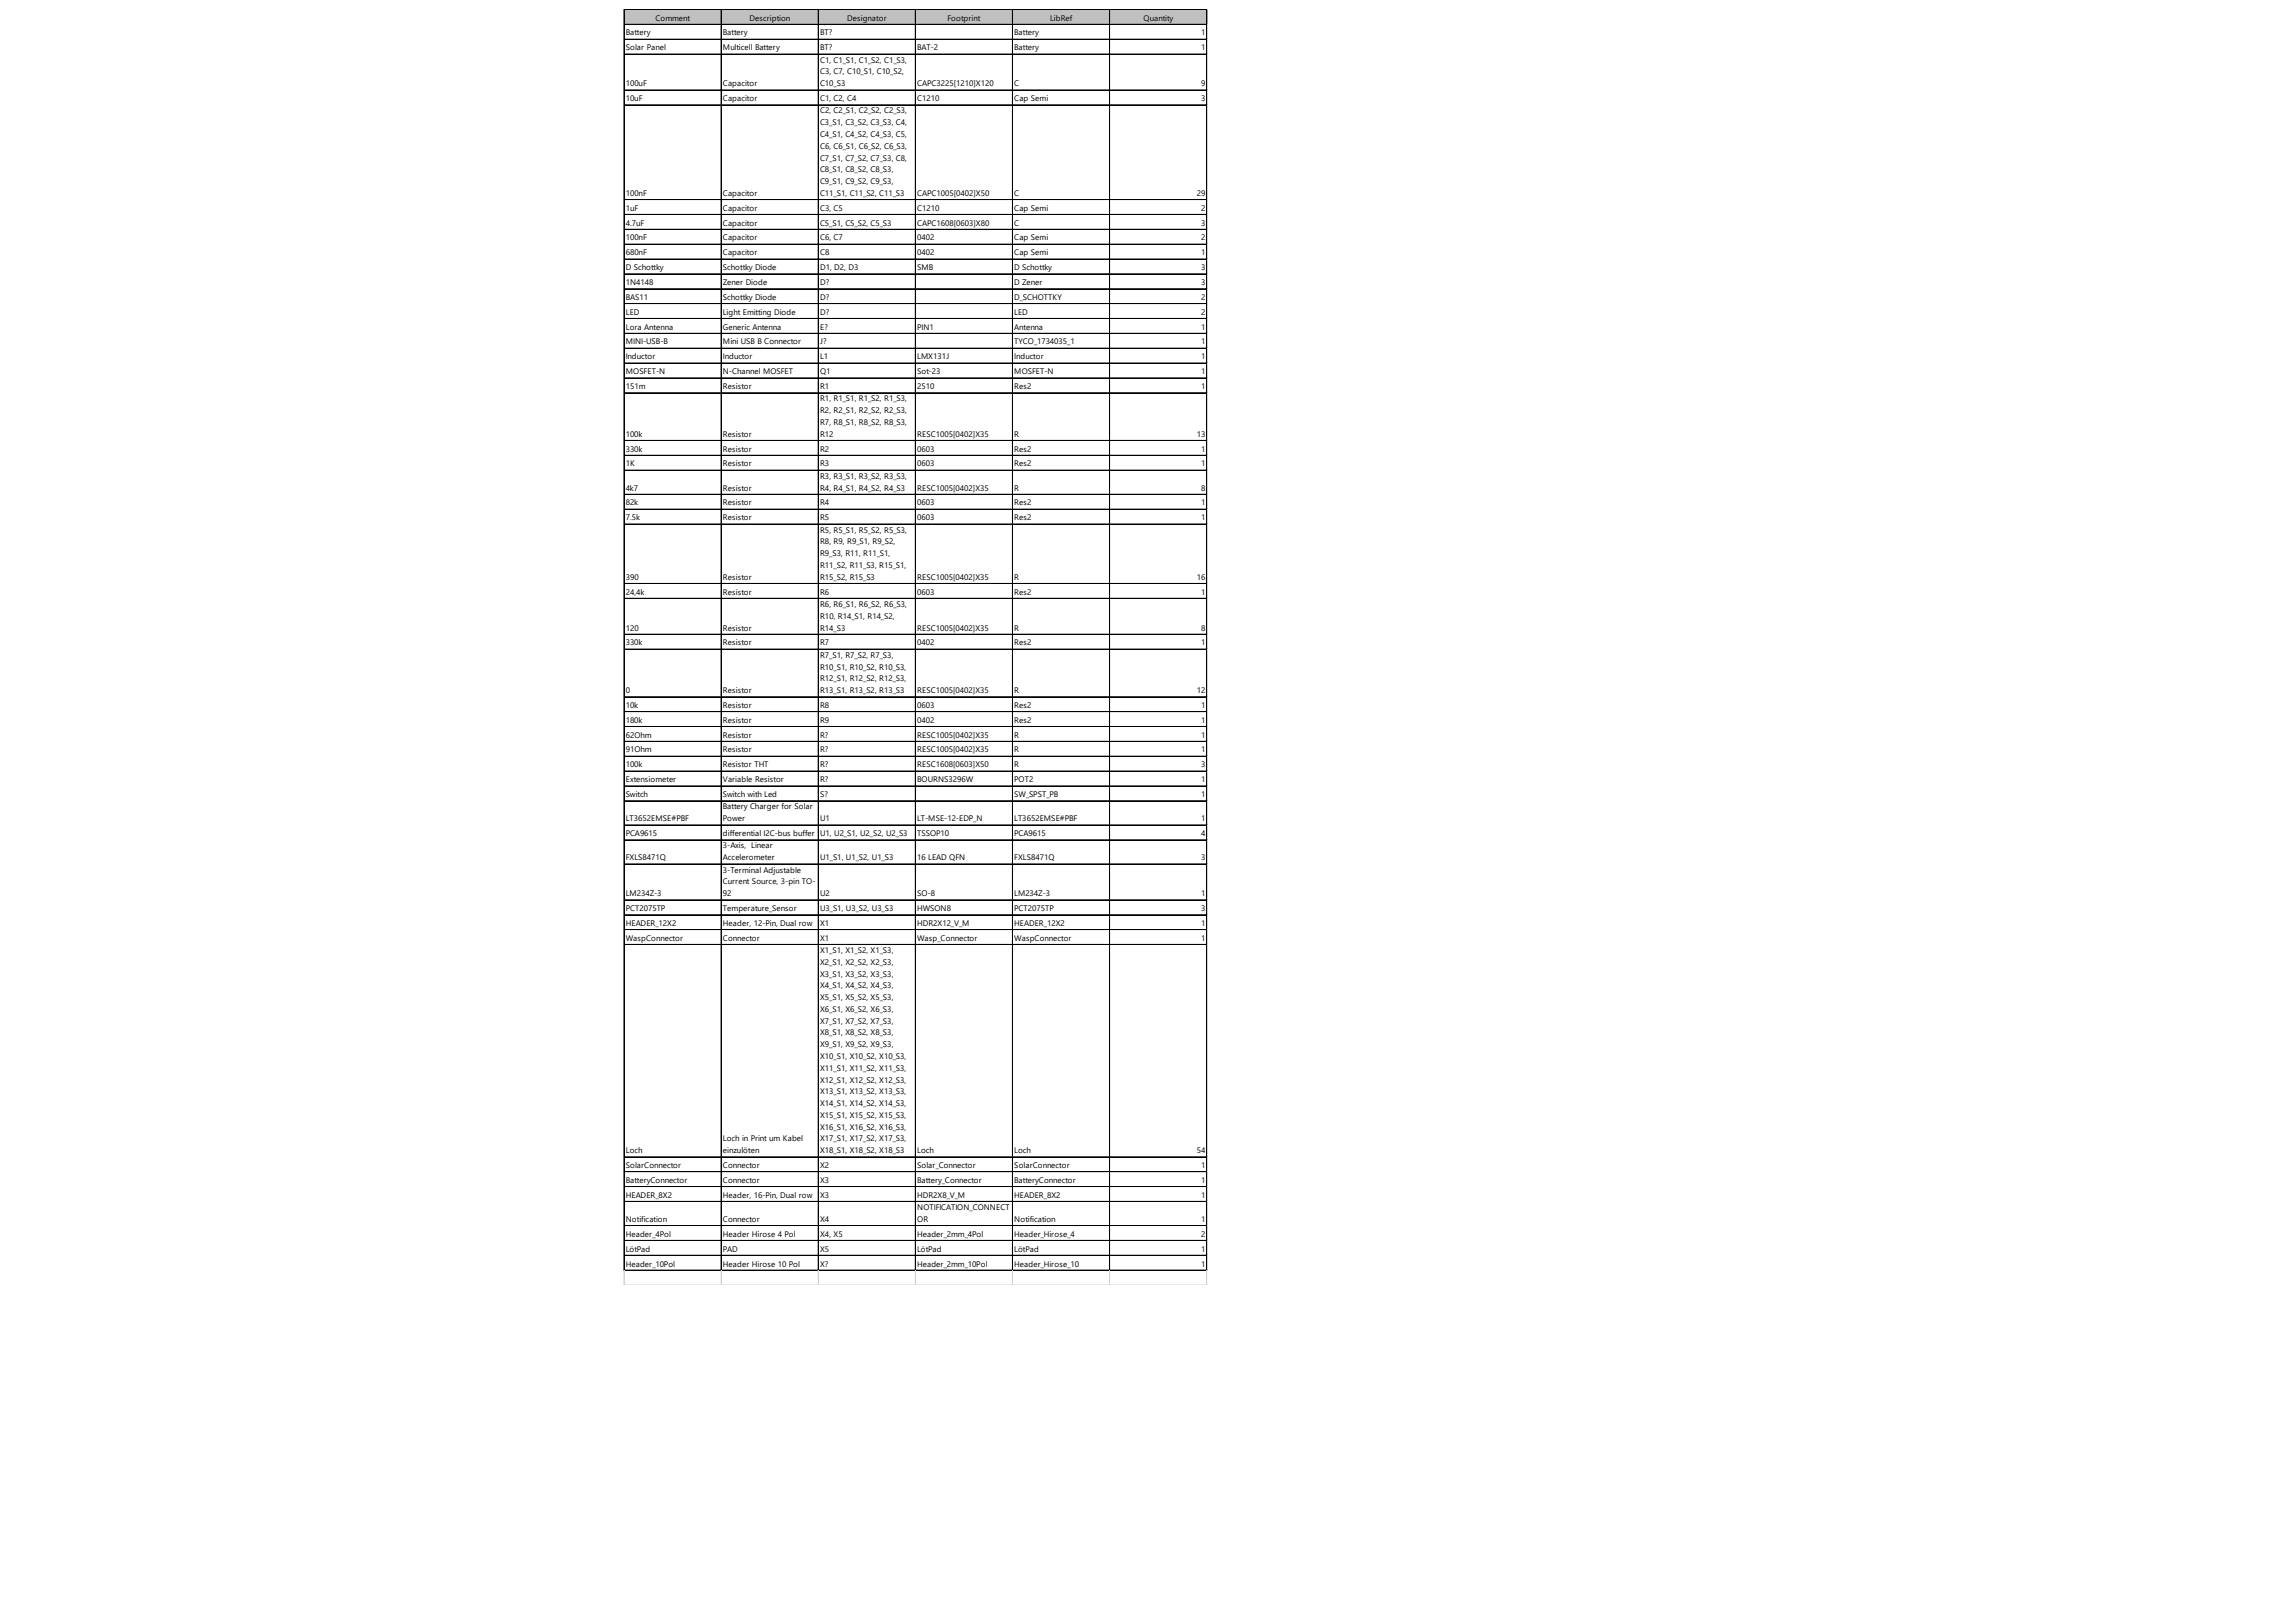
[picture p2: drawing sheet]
<svg xmlns="http://www.w3.org/2000/svg" width="371mm" height="262mm" viewBox="0 0 371 262" stroke-linecap="round" stroke-linejoin="round" font-family="sans-serif">
<defs><g id="words">
<g font-size="1.3">
<text x="101.2" y="5.7">Battery</text>
<text x="106" y="3.3">Comment</text>
<text x="117" y="5.7">Battery</text>
<text x="121.3" y="3.3">Description</text>
<text x="132.7" y="5.7">BT?</text>
<text x="137.1" y="3.3">Designator</text>
<text x="153.3" y="3.3">Footprint</text>
<text x="164.1" y="5.7">Battery</text>
<text x="169.9" y="3.3">LibRef</text>
<text x="185" y="3.3">Quantity</text>
<text x="194.3" y="5.7">1</text>
<text x="101.2" y="8.1">Solar Panel</text>
<text x="117" y="8.1">Multicell Battery</text>
<text x="132.7" y="8.1">BT?</text>
<text x="132.7" y="10.1">C1, C1_S1, C1_S2, C1_S3,</text>
<text x="148.4" y="8.1">BAT-2</text>
<text x="164.1" y="8.1">Battery</text>
<text x="194.3" y="8.1">1</text>
<text x="101.2" y="13.9">100uF</text>
<text x="101.2" y="16.4">10uF</text>
<text x="117" y="13.9">Capacitor</text>
<text x="117" y="16.4">Capacitor</text>
<text x="132.7" y="12">C3, C7, C10_S1, C10_S2,</text>
<text x="132.7" y="13.9">C10_S3</text>
<text x="132.7" y="16.4">C1, C2, C4</text>
<text x="148.4" y="13.9">CAPC3225[1210]X120</text>
<text x="148.4" y="16.4">C1210</text>
<text x="164.1" y="13.9">C</text>
<text x="164.1" y="16.4">Cap Semi</text>
<text x="194.3" y="13.9">9</text>
<text x="194.3" y="16.4">3</text>
<text x="132.7" y="18.4">C2, C2_S1, C2_S2, C2_S3,</text>
<text x="132.7" y="20.3">C3_S1, C3_S2, C3_S3, C4,</text>
<text x="132.7" y="22.2">C4_S1, C4_S2, C4_S3, C5,</text>
<text x="132.7" y="24.1">C6, C6_S1, C6_S2, C6_S3,</text>
<text x="132.7" y="26">C7_S1, C7_S2, C7_S3, C8,</text>
<text x="132.7" y="27.9">C8_S1, C8_S2, C8_S3,</text>
<text x="132.7" y="29.8">C9_S1, C9_S2, C9_S3,</text>
<text x="101.2" y="31.7">100nF</text>
<text x="101.2" y="34.1">1uF</text>
<text x="117" y="31.7">Capacitor</text>
<text x="117" y="34.1">Capacitor</text>
<text x="132.7" y="31.7">C11_S1, C11_S2, C11_S3</text>
<text x="132.7" y="34.1">C3, C5</text>
<text x="148.4" y="31.7">CAPC1005[0402]X50</text>
<text x="148.4" y="34.1">C1210</text>
<text x="164.1" y="31.7">C</text>
<text x="164.1" y="34.1">Cap Semi</text>
<text x="193.6" y="31.7">29</text>
<text x="194.3" y="34.1">2</text>
<text x="101.2" y="36.5">4.7uF</text>
<text x="101.2" y="38.9">100nF</text>
<text x="101.2" y="41.3">680nF</text>
<text x="117" y="36.5">Capacitor</text>
<text x="117" y="38.9">Capacitor</text>
<text x="117" y="41.3">Capacitor</text>
<text x="132.7" y="36.5">C5_S1, C5_S2, C5_S3</text>
<text x="132.7" y="38.9">C6, C7</text>
<text x="132.7" y="41.3">C8</text>
<text x="148.4" y="36.5">CAPC1608[0603]X80</text>
<text x="148.4" y="38.9">0402</text>
<text x="148.4" y="41.3">0402</text>
<text x="164.1" y="36.5">C</text>
<text x="164.1" y="38.9">Cap Semi</text>
<text x="164.1" y="41.3">Cap Semi</text>
<text x="194.3" y="36.5">3</text>
<text x="194.3" y="38.9">2</text>
<text x="194.3" y="41.3">1</text>
<text x="101.2" y="43.7">D Schottky</text>
<text x="101.2" y="46.1">1N4148</text>
<text x="117" y="43.7">Schottky Diode</text>
<text x="117" y="46.1">Zener Diode</text>
<text x="132.7" y="43.7">D1, D2, D3</text>
<text x="132.7" y="46.1">D?</text>
<text x="148.4" y="43.7">SMB</text>
<text x="164.1" y="43.7">D Schottky</text>
<text x="164.1" y="46.1">D Zener</text>
<text x="194.3" y="43.7">3</text>
<text x="194.3" y="46.1">3</text>
<text x="101.2" y="48.5">BAS11</text>
<text x="101.2" y="50.9">LED</text>
<text x="101.2" y="53.3">Lora Antenna</text>
<text x="117" y="48.5">Schottky Diode</text>
<text x="117" y="50.9">Light Emitting Diode</text>
<text x="117" y="53.3">Generic Antenna</text>
<text x="132.7" y="48.5">D?</text>
<text x="132.7" y="50.9">D?</text>
<text x="132.7" y="53.3">E?</text>
<text x="148.4" y="53.3">PIN1</text>
<text x="164.1" y="48.5">D_SCHOTTKY</text>
<text x="164.1" y="50.9">LED</text>
<text x="164.1" y="53.3">Antenna</text>
<text x="194.3" y="48.5">2</text>
<text x="194.3" y="50.9">2</text>
<text x="194.3" y="53.3">1</text>
<text x="101.2" y="55.7">MINI-USB-B</text>
<text x="101.2" y="58.1">Inductor</text>
<text x="117" y="55.7">Mini USB B Connector</text>
<text x="117" y="58.1">Inductor</text>
<text x="132.7" y="55.7">J?</text>
<text x="132.7" y="58.1">L1</text>
<text x="148.4" y="58.1">LMX131J</text>
<text x="164.1" y="55.7">TYCO_1734035_1</text>
<text x="164.1" y="58.1">Inductor</text>
<text x="194.3" y="55.7">1</text>
<text x="194.3" y="58.1">1</text>
<text x="101.2" y="60.5">MOSFET-N</text>
<text x="101.2" y="62.9">151m</text>
<text x="117" y="60.5">N-Channel MOSFET</text>
<text x="117" y="62.9">Resistor</text>
<text x="132.7" y="60.5">Q1</text>
<text x="132.7" y="62.9">R1</text>
<text x="132.7" y="64.9">R1, R1_S1, R1_S2, R1_S3,</text>
<text x="148.4" y="60.5">Sot-23</text>
<text x="148.4" y="62.9">2510</text>
<text x="164.1" y="60.5">MOSFET-N</text>
<text x="164.1" y="62.9">Res2</text>
<text x="194.3" y="60.5">1</text>
<text x="194.3" y="62.9">1</text>
<text x="101.2" y="70.6">100k</text>
<text x="117" y="70.6">Resistor</text>
<text x="132.7" y="66.8">R2, R2_S1, R2_S2, R2_S3,</text>
<text x="132.7" y="68.7">R7, R8_S1, R8_S2, R8_S3,</text>
<text x="132.7" y="70.6">R12</text>
<text x="148.4" y="70.6">RESC1005[0402]X35</text>
<text x="164.1" y="70.6">R</text>
<text x="193.6" y="70.6">13</text>
<text x="101.2" y="73">330k</text>
<text x="101.2" y="75.4">1K</text>
<text x="117" y="73">Resistor</text>
<text x="117" y="75.4">Resistor</text>
<text x="132.7" y="73">R2</text>
<text x="132.7" y="75.4">R3</text>
<text x="132.7" y="77.4">R3, R3_S1, R3_S2, R3_S3,</text>
<text x="148.4" y="73">0603</text>
<text x="148.4" y="75.4">0603</text>
<text x="164.1" y="73">Res2</text>
<text x="164.1" y="75.4">Res2</text>
<text x="194.3" y="73">1</text>
<text x="194.3" y="75.4">1</text>
<text x="101.2" y="79.3">4k7</text>
<text x="101.2" y="81.7">82k</text>
<text x="117" y="79.3">Resistor</text>
<text x="117" y="81.7">Resistor</text>
<text x="132.7" y="79.3">R4, R4_S1, R4_S2, R4_S3</text>
<text x="132.7" y="81.7">R4</text>
<text x="148.4" y="79.3">RESC1005[0402]X35</text>
<text x="148.4" y="81.7">0603</text>
<text x="164.1" y="79.3">R</text>
<text x="164.1" y="81.7">Res2</text>
<text x="194.3" y="79.3">8</text>
<text x="194.3" y="81.7">1</text>
<text x="101.2" y="84.1">7.5k</text>
<text x="117" y="84.1">Resistor</text>
<text x="132.7" y="84.1">R5</text>
<text x="132.7" y="86.1">R5, R5_S1, R5_S2, R5_S3,</text>
<text x="132.7" y="88">R8, R9, R9_S1, R9_S2,</text>
<text x="132.7" y="89.9">R9_S3, R11, R11_S1,</text>
<text x="148.4" y="84.1">0603</text>
<text x="164.1" y="84.1">Res2</text>
<text x="194.3" y="84.1">1</text>
<text x="101.2" y="93.8">390</text>
<text x="117" y="93.8">Resistor</text>
<text x="132.7" y="91.9">R11_S2, R11_S3, R15_S1,</text>
<text x="132.7" y="93.8">R15_S2, R15_S3</text>
<text x="148.4" y="93.8">RESC1005[0402]X35</text>
<text x="164.1" y="93.8">R</text>
<text x="193.6" y="93.8">16</text>
<text x="101.2" y="96.2">24,4k</text>
<text x="101.2" y="102">120</text>
<text x="117" y="96.2">Resistor</text>
<text x="117" y="102">Resistor</text>
<text x="132.7" y="96.2">R6</text>
<text x="132.7" y="98.2">R6, R6_S1, R6_S2, R6_S3,</text>
<text x="132.7" y="100.1">R10, R14_S1, R14_S2,</text>
<text x="132.7" y="102">R14_S3</text>
<text x="148.4" y="96.2">0603</text>
<text x="148.4" y="102">RESC1005[0402]X35</text>
<text x="164.1" y="96.2">Res2</text>
<text x="164.1" y="102">R</text>
<text x="194.3" y="96.2">1</text>
<text x="194.3" y="102">8</text>
<text x="101.2" y="104.4">330k</text>
<text x="117" y="104.4">Resistor</text>
<text x="132.7" y="104.4">R7</text>
<text x="132.7" y="106.4">R7_S1, R7_S2, R7_S3,</text>
<text x="148.4" y="104.4">0402</text>
<text x="164.1" y="104.4">Res2</text>
<text x="194.3" y="104.4">1</text>
<text x="101.2" y="112.1">0</text>
<text x="117" y="112.1">Resistor</text>
<text x="132.7" y="108.3">R10_S1, R10_S2, R10_S3,</text>
<text x="132.7" y="110.2">R12_S1, R12_S2, R12_S3,</text>
<text x="132.7" y="112.1">R13_S1, R13_S2, R13_S3</text>
<text x="148.4" y="112.1">RESC1005[0402]X35</text>
<text x="164.1" y="112.1">R</text>
<text x="193.6" y="112.1">12</text>
<text x="101.2" y="114.5">10k</text>
<text x="101.2" y="116.9">180k</text>
<text x="101.2" y="119.3">62Ohm</text>
<text x="117" y="114.5">Resistor</text>
<text x="117" y="116.9">Resistor</text>
<text x="117" y="119.3">Resistor</text>
<text x="132.7" y="114.5">R8</text>
<text x="132.7" y="116.9">R9</text>
<text x="132.7" y="119.3">R?</text>
<text x="148.4" y="114.5">0603</text>
<text x="148.4" y="116.9">0402</text>
<text x="148.4" y="119.3">RESC1005[0402]X35</text>
<text x="164.1" y="114.5">Res2</text>
<text x="164.1" y="116.9">Res2</text>
<text x="164.1" y="119.3">R</text>
<text x="194.3" y="114.5">1</text>
<text x="194.3" y="116.9">1</text>
<text x="194.3" y="119.3">1</text>
<text x="101.2" y="121.7">91Ohm</text>
<text x="101.2" y="124.1">100k</text>
<text x="117" y="121.7">Resistor</text>
<text x="117" y="124.1">Resistor THT</text>
<text x="132.7" y="121.7">R?</text>
<text x="132.7" y="124.1">R?</text>
<text x="148.4" y="121.7">RESC1005[0402]X35</text>
<text x="148.4" y="124.1">RESC1608[0603]X50</text>
<text x="164.1" y="121.7">R</text>
<text x="164.1" y="124.1">R</text>
<text x="194.3" y="121.7">1</text>
<text x="194.3" y="124.1">3</text>
<text x="101.2" y="126.5">Extensiometer</text>
<text x="101.2" y="128.9">Switch</text>
<text x="117" y="126.5">Variable Resistor</text>
<text x="117" y="128.9">Switch with Led</text>
<text x="117" y="130.9">Battery Charger for Solar</text>
<text x="132.7" y="126.5">R?</text>
<text x="132.7" y="128.9">S?</text>
<text x="148.4" y="126.5">BOURNS3296W</text>
<text x="164.1" y="126.5">POT2</text>
<text x="164.1" y="128.9">SW_SPST_PB</text>
<text x="194.3" y="126.5">1</text>
<text x="194.3" y="128.9">1</text>
<text x="101.2" y="132.8">LT3652EMSE#PBF</text>
<text x="101.2" y="135.2">PCA9615</text>
<text x="117" y="132.8">Power</text>
<text x="117" y="135.2">differential I2C-bus buffer</text>
<text x="117" y="137.2">3-Axis, Linear</text>
<text x="132.7" y="132.8">U1</text>
<text x="132.7" y="135.2">U1, U2_S1, U2_S2, U2_S3</text>
<text x="148.4" y="132.8">LT-MSE-12-EDP_N</text>
<text x="148.4" y="135.2">TSSOP10</text>
<text x="164.1" y="132.8">LT3652EMSE#PBF</text>
<text x="164.1" y="135.2">PCA9615</text>
<text x="194.3" y="132.8">1</text>
<text x="194.3" y="135.2">4</text>
<text x="101.2" y="139.1">FXLS8471Q</text>
<text x="117" y="139.1">Accelerometer</text>
<text x="117" y="141.1">3-Terminal Adjustable</text>
<text x="117" y="143">Current Source, 3-pin TO-</text>
<text x="132.7" y="139.1">U1_S1, U1_S2, U1_S3</text>
<text x="148.4" y="139.1">16 LEAD QFN</text>
<text x="164.1" y="139.1">FXLS8471Q</text>
<text x="194.3" y="139.1">3</text>
<text x="101.2" y="144.9">LM234Z-3</text>
<text x="101.2" y="147.3">PCT2075TP</text>
<text x="101.2" y="149.7">HEADER_12X2</text>
<text x="117" y="144.9">92</text>
<text x="117" y="147.3">Temperature_Sensor</text>
<text x="117" y="149.7">Header, 12-Pin, Dual row</text>
<text x="132.7" y="144.9">U2</text>
<text x="132.7" y="147.3">U3_S1, U3_S2, U3_S3</text>
<text x="132.7" y="149.7">X1</text>
<text x="148.4" y="144.9">SO-8</text>
<text x="148.4" y="147.3">HWSON8</text>
<text x="148.4" y="149.7">HDR2X12_V_M</text>
<text x="164.1" y="144.9">LM234Z-3</text>
<text x="164.1" y="147.3">PCT2075TP</text>
<text x="164.1" y="149.7">HEADER_12X2</text>
<text x="194.3" y="144.9">1</text>
<text x="194.3" y="147.3">3</text>
<text x="194.3" y="149.7">1</text>
<text x="101.2" y="152.1">WaspConnector</text>
<text x="117" y="152.1">Connector</text>
<text x="132.7" y="152.1">X1</text>
<text x="132.7" y="154.1">X1_S1, X1_S2, X1_S3,</text>
<text x="148.4" y="152.1">Wasp_Connector</text>
<text x="164.1" y="152.1">WaspConnector</text>
<text x="194.3" y="152.1">1</text>
<text x="132.7" y="156">X2_S1, X2_S2, X2_S3,</text>
<text x="132.7" y="157.9">X3_S1, X3_S2, X3_S3,</text>
<text x="132.7" y="159.8">X4_S1, X4_S2, X4_S3,</text>
<text x="132.7" y="161.7">X5_S1, X5_S2, X5_S3,</text>
<text x="132.7" y="163.6">X6_S1, X6_S2, X6_S3,</text>
<text x="132.7" y="165.5">X7_S1, X7_S2, X7_S3,</text>
<text x="132.7" y="167.5">X8_S1, X8_S2, X8_S3,</text>
<text x="132.7" y="169.4">X9_S1, X9_S2, X9_S3,</text>
<text x="132.7" y="171.3">X10_S1, X10_S2, X10_S3,</text>
<text x="132.7" y="173.2">X11_S1, X11_S2, X11_S3,</text>
<text x="132.7" y="175.1">X12_S1, X12_S2, X12_S3,</text>
<text x="132.7" y="177">X13_S1, X13_S2, X13_S3,</text>
<text x="132.7" y="178.9">X14_S1, X14_S2, X14_S3,</text>
<text x="117" y="184.6">Loch in Print um Kabel</text>
<text x="132.7" y="180.8">X15_S1, X15_S2, X15_S3,</text>
<text x="132.7" y="182.7">X16_S1, X16_S2, X16_S3,</text>
<text x="132.7" y="184.6">X17_S1, X17_S2, X17_S3,</text>
<text x="101.2" y="186.5">Loch</text>
<text x="101.2" y="188.9">SolarConnector</text>
<text x="101.2" y="191.3">BatteryConnector</text>
<text x="117" y="186.5">einzulöten</text>
<text x="117" y="188.9">Connector</text>
<text x="117" y="191.3">Connector</text>
<text x="132.7" y="186.5">X18_S1, X18_S2, X18_S3</text>
<text x="132.7" y="188.9">X2</text>
<text x="132.7" y="191.3">X3</text>
<text x="148.4" y="186.5">Loch</text>
<text x="148.4" y="188.9">Solar_Connector</text>
<text x="148.4" y="191.3">Battery_Connector</text>
<text x="164.1" y="186.5">Loch</text>
<text x="164.1" y="188.9">SolarConnector</text>
<text x="164.1" y="191.3">BatteryConnector</text>
<text x="193.6" y="186.5">54</text>
<text x="194.3" y="188.9">1</text>
<text x="194.3" y="191.3">1</text>
<text x="101.2" y="193.7">HEADER_8X2</text>
<text x="101.2" y="197.6">Notification</text>
<text x="117" y="193.7">Header, 16-Pin, Dual row</text>
<text x="117" y="197.6">Connector</text>
<text x="132.7" y="193.7">X3</text>
<text x="132.7" y="197.6">X4</text>
<text x="148.4" y="193.7">HDR2X8_V_M</text>
<text x="148.4" y="195.7">NOTIFICATION_CONNECT</text>
<text x="148.4" y="197.6">OR</text>
<text x="164.1" y="193.7">HEADER_8X2</text>
<text x="164.1" y="197.6">Notification</text>
<text x="194.3" y="193.7">1</text>
<text x="194.3" y="197.6">1</text>
<text x="101.2" y="200">Header_4Pol</text>
<text x="101.2" y="202.4">LötPad</text>
<text x="117" y="200">Header Hirose 4 Pol</text>
<text x="117" y="202.4">PAD</text>
<text x="132.7" y="200">X4, X5</text>
<text x="132.7" y="202.4">X5</text>
<text x="148.4" y="200">Header_2mm_4Pol</text>
<text x="148.4" y="202.4">LötPad</text>
<text x="164.1" y="200">Header_Hirose_4</text>
<text x="164.1" y="202.4">LötPad</text>
<text x="194.3" y="200">2</text>
<text x="194.3" y="202.4">1</text>
<text x="101.2" y="204.9">Header_10Pol</text>
<text x="117" y="204.9">Header Hirose 10 Pol</text>
<text x="132.7" y="204.9">X?</text>
<text x="148.4" y="204.9">Header_2mm_10Pol</text>
<text x="164.1" y="204.9">Header_Hirose_10</text>
<text x="194.3" y="204.9">1</text>
</g>
</g></defs>
<path d="M101 1.6h94.3v2.4h-94.3z" fill="#c0c0c0"/>
<g fill="none" stroke="#000" stroke-width=".16">
<path d="M100.9 1.5v204M101 1.5v204M101 1.5h94.3M101 1.6h94.3M101 3.9h94.3M101 4h94.3M101 6.3h94.3M101 6.4h94.3M101 8.7h94.3M101 8.8h94.3M101 14.5h94.3M101 14.6h94.3"/>
<path d="M101 16.9h94.3M101 17h94.3M116.7 1.6v203.9M132.4 1.6v203.9M148.1 1.6v203.9M163.8 1.6v203.9M179.5 1.6v203.9M179.6 1.6v203.9M195.2 1.6v203.9M195.3 1.6v203.9M101 32.3h94.3M101 34.7h94.3"/>
<path d="M101 37.1h94.3M101 39.5h94.3M101 41.9h94.3M101 44.3h94.3M101 46.7h94.3M101 49.1h94.3M101 51.5h94.3M101 53.9h94.3M101 56.3h94.3M101 56.4h94.3M101 58.7h94.3M101 58.8h94.3"/>
<path d="M101 61.1h94.3M101 61.2h94.3M101 63.5h94.3M101 63.6h94.3M101 71.2h94.3M101 71.3h94.3M101 73.6h94.3M101 73.7h94.3M101 76h94.3M101 76.1h94.3M101 79.9h94.3M101 80h94.3"/>
<path d="M101 82.3h94.3M101 82.4h94.3M101 84.7h94.3M101 84.8h94.3M101 94.4h94.3M101 96.8h94.3M101 102.6h94.3M101 105h94.3M101 112.7h94.3M101 115.1h94.3M101 117.5h94.3M101 119.9h94.3"/>
<path d="M101 122.3h94.3M101 124.7h94.3M101 127.1h94.3M101 129.5h94.3M101 133.4h94.3M101 133.5h94.3M101 135.8h94.3M101 135.9h94.3M101 139.7h94.3M101 139.8h94.3M101 145.5h94.3M101 145.6h94.3"/>
<path d="M101 147.9h94.3M101 148h94.3M101 150.3h94.3M101 150.4h94.3M101 152.7h94.3M101 152.8h94.3M101 187.1h94.3M101 189.5h94.3M101 191.9h94.3M101 194.3h94.3M101 198.2h94.3M101 200.6h94.3"/>
<path d="M101 203h94.3M101 205.4h94.3"/>
</g>
<path d="M195.3 1.5h.1M100.9 205.5v2.3M101 205.5v2.3M116.7 205.5v2.3M132.4 205.5v2.3M148.1 205.5v2.3M163.8 205.5v2.3M179.5 205.5v2.3M179.6 205.5v2.3M195.2 205.5v2.3M195.3 205.5v2.3" fill="none" stroke="#d4d4d4" stroke-width=".16"/>
<path d="M195.3 1.5l.1 .1z" fill="#d4d4d4"/>
<path d="M195.3 3.9h.1" fill="none" stroke="#d4d4d4" stroke-width=".16"/>
<path d="M195.3 3.9l.1 .1z" fill="#d4d4d4"/>
<path d="M195.3 6.3h.1" fill="none" stroke="#d4d4d4" stroke-width=".16"/>
<path d="M195.3 6.3l.1 .1z" fill="#d4d4d4"/>
<path d="M195.3 8.7h.1" fill="none" stroke="#d4d4d4" stroke-width=".16"/>
<path d="M195.3 8.7l.1 .1z" fill="#d4d4d4"/>
<path d="M195.3 14.5h.1" fill="none" stroke="#d4d4d4" stroke-width=".16"/>
<path d="M195.3 14.5l.1 .1z" fill="#d4d4d4"/>
<path d="M195.3 16.9h.1" fill="none" stroke="#d4d4d4" stroke-width=".16"/>
<path d="M195.3 16.9l.1 .1z" fill="#d4d4d4"/>
<path d="M195.3 32.3h.1" fill="none" stroke="#d4d4d4" stroke-width=".16"/>
<path d="M195.3 32.3l.1 .1z" fill="#d4d4d4"/>
<path d="M195.3 34.7h.1" fill="none" stroke="#d4d4d4" stroke-width=".16"/>
<path d="M195.3 34.7l.1 .1z" fill="#d4d4d4"/>
<path d="M195.3 37.1h.1" fill="none" stroke="#d4d4d4" stroke-width=".16"/>
<path d="M195.3 37.1l.1 .1z" fill="#d4d4d4"/>
<path d="M195.3 39.5h.1" fill="none" stroke="#d4d4d4" stroke-width=".16"/>
<path d="M195.3 39.5l.1 .1z" fill="#d4d4d4"/>
<path d="M195.3 41.9h.1" fill="none" stroke="#d4d4d4" stroke-width=".16"/>
<path d="M195.3 41.9l.1 .1z" fill="#d4d4d4"/>
<path d="M195.3 44.3h.1" fill="none" stroke="#d4d4d4" stroke-width=".16"/>
<path d="M195.3 44.3l.1 .1z" fill="#d4d4d4"/>
<path d="M195.3 46.7h.1" fill="none" stroke="#d4d4d4" stroke-width=".16"/>
<path d="M195.3 46.7l.1 .1z" fill="#d4d4d4"/>
<path d="M195.3 49.1h.1" fill="none" stroke="#d4d4d4" stroke-width=".16"/>
<path d="M195.3 49.1l.1 .1z" fill="#d4d4d4"/>
<path d="M195.3 51.5h.1" fill="none" stroke="#d4d4d4" stroke-width=".16"/>
<path d="M195.3 51.5l.1 .1z" fill="#d4d4d4"/>
<path d="M195.3 53.9h.1" fill="none" stroke="#d4d4d4" stroke-width=".16"/>
<path d="M195.3 53.9l.1 .1z" fill="#d4d4d4"/>
<path d="M195.3 56.3h.1" fill="none" stroke="#d4d4d4" stroke-width=".16"/>
<path d="M195.3 56.3l.1 .1z" fill="#d4d4d4"/>
<path d="M195.3 58.7h.1" fill="none" stroke="#d4d4d4" stroke-width=".16"/>
<path d="M195.3 58.7l.1 .1z" fill="#d4d4d4"/>
<path d="M195.3 61.1h.1" fill="none" stroke="#d4d4d4" stroke-width=".16"/>
<path d="M195.3 61.1l.1 .1z" fill="#d4d4d4"/>
<path d="M195.3 63.5h.1" fill="none" stroke="#d4d4d4" stroke-width=".16"/>
<path d="M195.3 63.5l.1 .1z" fill="#d4d4d4"/>
<path d="M195.3 71.2h.1" fill="none" stroke="#d4d4d4" stroke-width=".16"/>
<path d="M195.3 71.2l.1 .1z" fill="#d4d4d4"/>
<path d="M195.3 73.6h.1" fill="none" stroke="#d4d4d4" stroke-width=".16"/>
<path d="M195.3 73.6l.1 .1z" fill="#d4d4d4"/>
<path d="M195.3 76h.1" fill="none" stroke="#d4d4d4" stroke-width=".16"/>
<path d="M195.3 76l.1 .1z" fill="#d4d4d4"/>
<path d="M195.3 79.9h.1" fill="none" stroke="#d4d4d4" stroke-width=".16"/>
<path d="M195.3 79.9l.1 .1z" fill="#d4d4d4"/>
<path d="M195.3 82.3h.1" fill="none" stroke="#d4d4d4" stroke-width=".16"/>
<path d="M195.3 82.3l.1 .1z" fill="#d4d4d4"/>
<path d="M195.3 84.7h.1" fill="none" stroke="#d4d4d4" stroke-width=".16"/>
<path d="M195.3 84.7l.1 .1z" fill="#d4d4d4"/>
<path d="M195.3 94.4h.1" fill="none" stroke="#d4d4d4" stroke-width=".16"/>
<path d="M195.3 94.4l.1 .1z" fill="#d4d4d4"/>
<path d="M195.3 96.8h.1" fill="none" stroke="#d4d4d4" stroke-width=".16"/>
<path d="M195.3 96.8l.1 .1z" fill="#d4d4d4"/>
<path d="M195.3 102.6h.1" fill="none" stroke="#d4d4d4" stroke-width=".16"/>
<path d="M195.3 102.6l.1 .1z" fill="#d4d4d4"/>
<path d="M195.3 105h.1" fill="none" stroke="#d4d4d4" stroke-width=".16"/>
<path d="M195.3 105l.1 .1z" fill="#d4d4d4"/>
<path d="M195.3 112.7h.1" fill="none" stroke="#d4d4d4" stroke-width=".16"/>
<path d="M195.3 112.7l.1 .1z" fill="#d4d4d4"/>
<path d="M195.3 115.1h.1" fill="none" stroke="#d4d4d4" stroke-width=".16"/>
<path d="M195.3 115.1l.1 .1z" fill="#d4d4d4"/>
<path d="M195.3 117.5h.1" fill="none" stroke="#d4d4d4" stroke-width=".16"/>
<path d="M195.3 117.5l.1 .1z" fill="#d4d4d4"/>
<path d="M195.3 119.9h.1" fill="none" stroke="#d4d4d4" stroke-width=".16"/>
<path d="M195.3 119.9l.1 .1z" fill="#d4d4d4"/>
<path d="M195.3 122.3h.1" fill="none" stroke="#d4d4d4" stroke-width=".16"/>
<path d="M195.3 122.3l.1 .1z" fill="#d4d4d4"/>
<path d="M195.3 124.7h.1" fill="none" stroke="#d4d4d4" stroke-width=".16"/>
<path d="M195.3 124.7l.1 .1z" fill="#d4d4d4"/>
<path d="M195.3 127.1h.1" fill="none" stroke="#d4d4d4" stroke-width=".16"/>
<path d="M195.3 127.1l.1 .1z" fill="#d4d4d4"/>
<path d="M195.3 129.5h.1" fill="none" stroke="#d4d4d4" stroke-width=".16"/>
<path d="M195.3 129.5l.1 .1z" fill="#d4d4d4"/>
<path d="M195.3 133.4h.1" fill="none" stroke="#d4d4d4" stroke-width=".16"/>
<path d="M195.3 133.4l.1 .1z" fill="#d4d4d4"/>
<path d="M195.3 135.8h.1" fill="none" stroke="#d4d4d4" stroke-width=".16"/>
<path d="M195.3 135.8l.1 .1z" fill="#d4d4d4"/>
<path d="M195.3 139.7h.1" fill="none" stroke="#d4d4d4" stroke-width=".16"/>
<path d="M195.3 139.7l.1 .1z" fill="#d4d4d4"/>
<path d="M195.3 145.5h.1" fill="none" stroke="#d4d4d4" stroke-width=".16"/>
<path d="M195.3 145.5l.1 .1z" fill="#d4d4d4"/>
<path d="M195.3 147.9h.1" fill="none" stroke="#d4d4d4" stroke-width=".16"/>
<path d="M195.3 147.9l.1 .1z" fill="#d4d4d4"/>
<path d="M195.3 150.3h.1" fill="none" stroke="#d4d4d4" stroke-width=".16"/>
<path d="M195.3 150.3l.1 .1z" fill="#d4d4d4"/>
<path d="M195.3 152.7h.1" fill="none" stroke="#d4d4d4" stroke-width=".16"/>
<path d="M195.3 152.7l.1 .1z" fill="#d4d4d4"/>
<path d="M195.3 187.1h.1" fill="none" stroke="#d4d4d4" stroke-width=".16"/>
<path d="M195.3 187.1l.1 .1z" fill="#d4d4d4"/>
<path d="M195.3 189.5h.1" fill="none" stroke="#d4d4d4" stroke-width=".16"/>
<path d="M195.3 189.5l.1 .1z" fill="#d4d4d4"/>
<path d="M195.3 191.9h.1" fill="none" stroke="#d4d4d4" stroke-width=".16"/>
<path d="M195.3 191.9l.1 .1z" fill="#d4d4d4"/>
<path d="M195.3 194.3h.1" fill="none" stroke="#d4d4d4" stroke-width=".16"/>
<path d="M195.3 194.3l.1 .1z" fill="#d4d4d4"/>
<path d="M195.3 198.2h.1" fill="none" stroke="#d4d4d4" stroke-width=".16"/>
<path d="M195.3 198.2l.1 .1z" fill="#d4d4d4"/>
<path d="M195.3 200.6h.1" fill="none" stroke="#d4d4d4" stroke-width=".16"/>
<path d="M195.3 200.6l.1 .1z" fill="#d4d4d4"/>
<path d="M195.3 203h.1" fill="none" stroke="#d4d4d4" stroke-width=".16"/>
<path d="M195.3 203l.1 .1z" fill="#d4d4d4"/>
<path d="M195.3 205.4h.1" fill="none" stroke="#d4d4d4" stroke-width=".16"/>
<path d="M195.3 205.4l.1 .1z" fill="#d4d4d4"/>
<path d="M100.9 207.8h94.5" fill="none" stroke="#d4d4d4" stroke-width=".16"/>
<use href="#words"/>
</svg>
